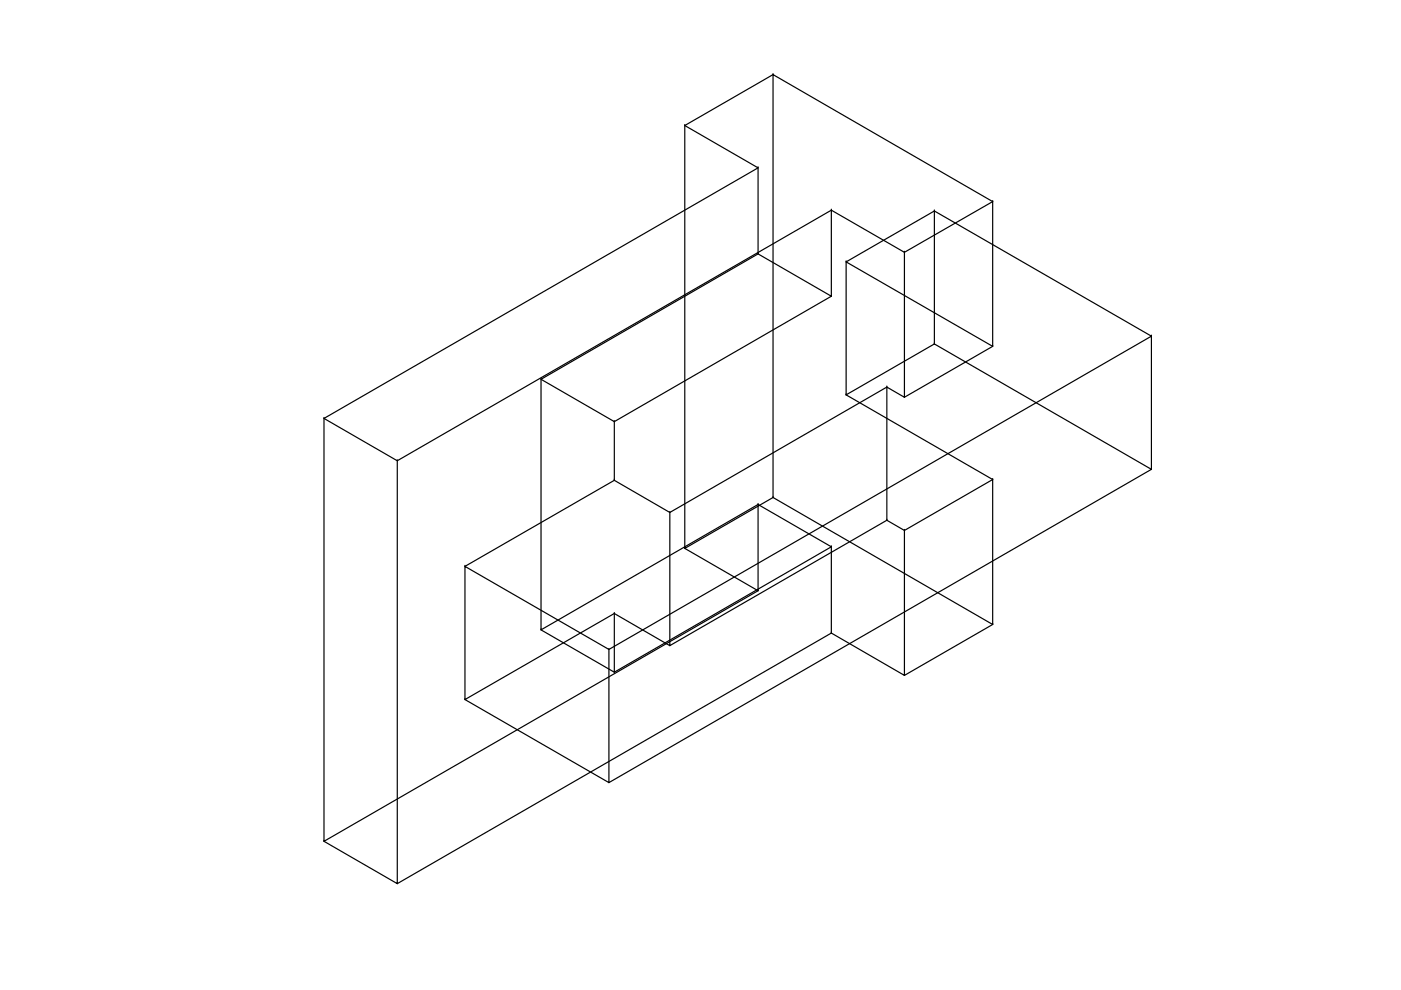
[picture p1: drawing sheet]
<svg xmlns="http://www.w3.org/2000/svg" width="297mm" height="210mm" viewBox="0 0 297 210" stroke-linecap="round" stroke-linejoin="round" font-family="sans-serif">
<!-- layer: 0 -->
<g fill="none" stroke="#000" stroke-width=".25">
<path d="M163.9 15.8l-18.7 10.8v89.7l18.7-10.8M163.9 15.8h.1M145.2 26.6l15.5 9v18.2l15.6 9v-18.2l15.5 8.9v30.7l-3.8-2.1v28.2l3.8 2.2v30.7l-15.5-9v-18.3l-15.6-8.9v18.3l-15.5-9M145.2 26.6h.1M160.7 35.6l-92 53.1v89.7l92-53.1M160.7 35.6h.1M160.7 53.8l-46 26.6v53.1l46-26.5M160.7 53.8h.1M176.3 44.6l-92.1 53.1-15.5-9M176.3 44.6h.1M179.4 55.5h.1M191.8 53.5l18.7-10.8v30.7l-18.7 10.8"/>
<path d="M191.8 53.5h.1M198.1 44.7h.1M198.1 44.7l-18.7 10.8M210.5 42.7l-46.6-26.9v89.7l46.6 26.9M210.5 42.7h.1M176.3 62.8h.1M176.3 62.8l-46.1 26.6M198.1 72.9h.1M210.5 73.4l-31.1-17.9v28.2M210.5 73.4h.1M244.1 71.3l-46-26.6v28.2M244.1 71.3h.1"/>
<path d="M68.7 88.7h.1M84.2 97.7v89.7l-15.5-9M84.2 97.7h.1M114.7 80.4l15.5 9v12.4M114.7 80.4h.1M130.2 89.4h.1M179.4 83.7l18.7-10.8 46 26.6-115 66.4-30.5-17.6 31.6-18.2 11.8 6.8 46-26.6M179.4 83.7h.1M179.4 83.7l31.1 18M188 82.1l-46 26.6v28.2M188 82.1h.1M191.8 84.2h.1"/>
<path d="M244.1 99.5v-28.2l-115 66.4-30.5-17.6v28.2M244.1 99.5h.1M130.2 101.8h.1M130.2 101.8l11.8 6.9M130.2 101.8l-31.6 18.3M142 108.7h.1M145.2 116.3h.1M160.7 107h.1M163.9 105.5h.1M176.3 115.9l-46.1 26.6-15.5-9M176.3 115.9h.1M188 110.3h.1"/>
<path d="M191.8 112.5l18.7-10.8v30.7l-18.7 10.8M191.8 112.5h.1M210.5 101.7h.1M98.6 120.1h.1M114.7 133.5h.1M129.1 137.7h.1M129.1 137.7v28.2M130.2 130.1h.1M130.2 130.1v12.4M142 136.9h.1M160.7 125.3h.1M176.3 134.2h.1"/>
<path d="M176.3 134.2l-92.1 53.2M210.5 132.4h.1M98.6 148.3h.1M130.2 142.5h.1M191.8 143.2h.1M68.7 178.4h.1M129.1 165.9h.1M84.2 187.4h.1"/>
</g>
</svg>
